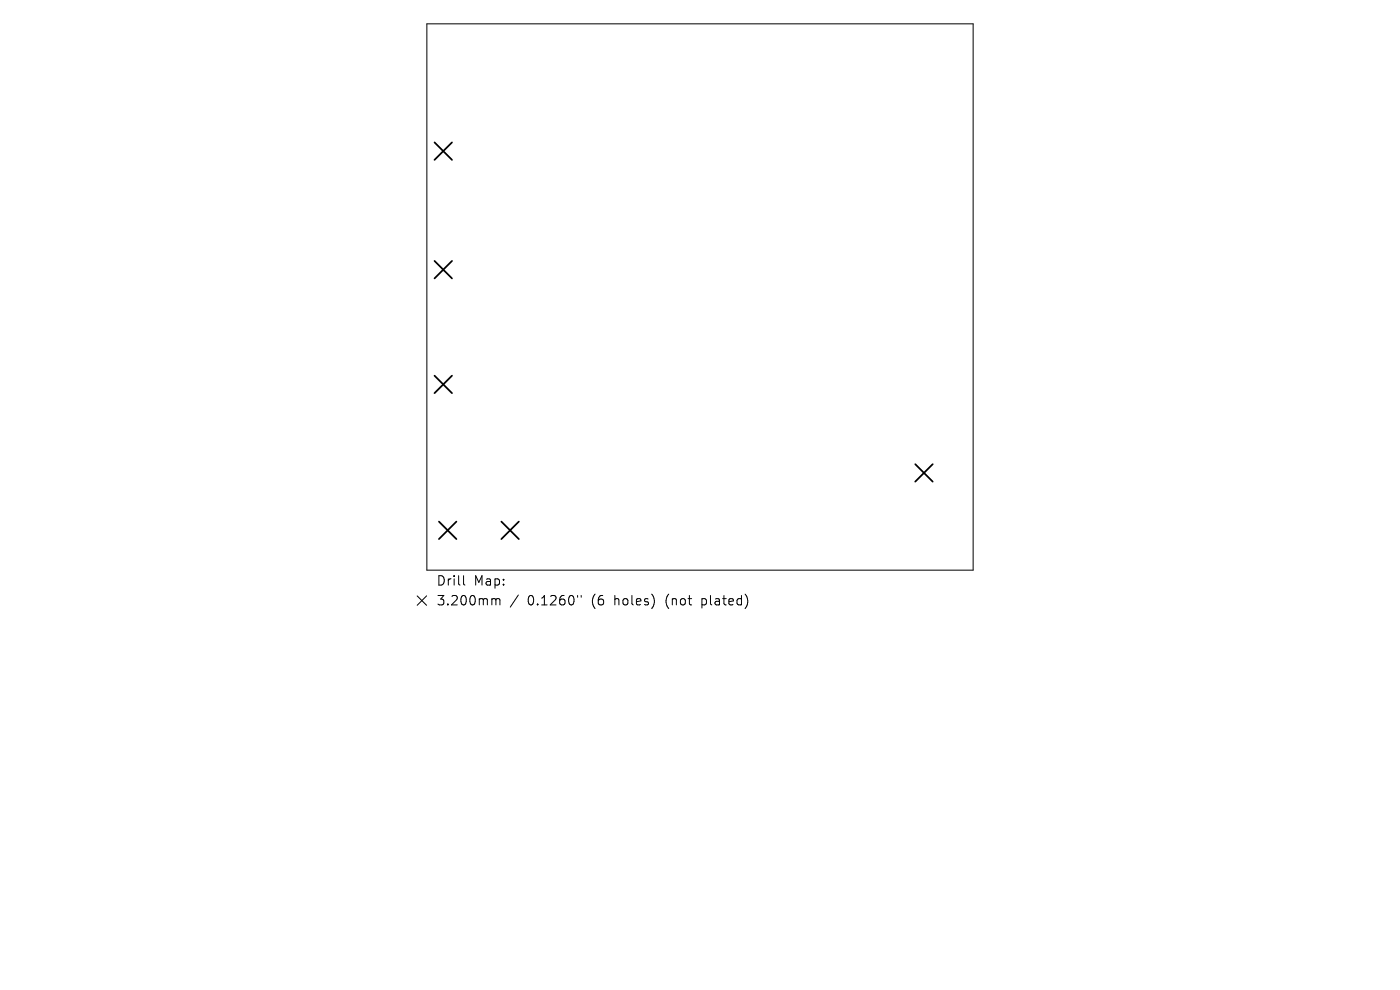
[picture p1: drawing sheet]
<svg xmlns="http://www.w3.org/2000/svg" width="297mm" height="210mm" viewBox="0 0 297 210" stroke-linecap="round" stroke-linejoin="round" font-family="sans-serif">
<defs><g id="words">
<g font-size="2.8">
<text x="92.5" y="124.5">Drill</text>
<text x="100.5" y="124.5">Map:</text>
<text x="92.5" y="128.7">3.200mm</text>
<text x="111.9" y="128.7">0.1260&quot;</text>
<text x="125.7" y="128.7">(6</text>
<text x="130.6" y="128.7">holes)</text>
<text x="141.7" y="128.7">(not</text>
<text x="149.5" y="128.7">plated)</text>
</g>
</g></defs>
<path d="M90.6 5.1h115.8v115.8h-115.8zM88.5 126.4l2 2M90.5 126.4l-2 2M98.3 122.1v1.7l.3 .3M104.6 127l.5 .1 .1 .2M105.2 127.3l.3-.3 .5 .1 .1 1.2M105.2 127.3v1M110 126.2l-1.8 2.6M122.5 126.3v.4M123.3 126.3v.4" fill="none" stroke="#000" stroke-width=".21"/>
<path d="M92.2 30.2l3.7 3.7M95.9 30.2l-3.7 3.7M92.2 55.4l3.7 3.7M95.9 55.4l-3.7 3.7M92.2 79.7l3.7 3.7M95.9 79.7l-3.7 3.7M194.2 98.5l3.7 3.7M197.9 98.5l-3.7 3.7M93.1 110.6l3.7 3.8M96.8 110.6l-3.7 3.8M106.4 110.6l3.7 3.8M110.1 110.6l-3.7 3.8" fill="none" stroke="#000" stroke-width=".37"/>
<use href="#words"/>
</svg>
